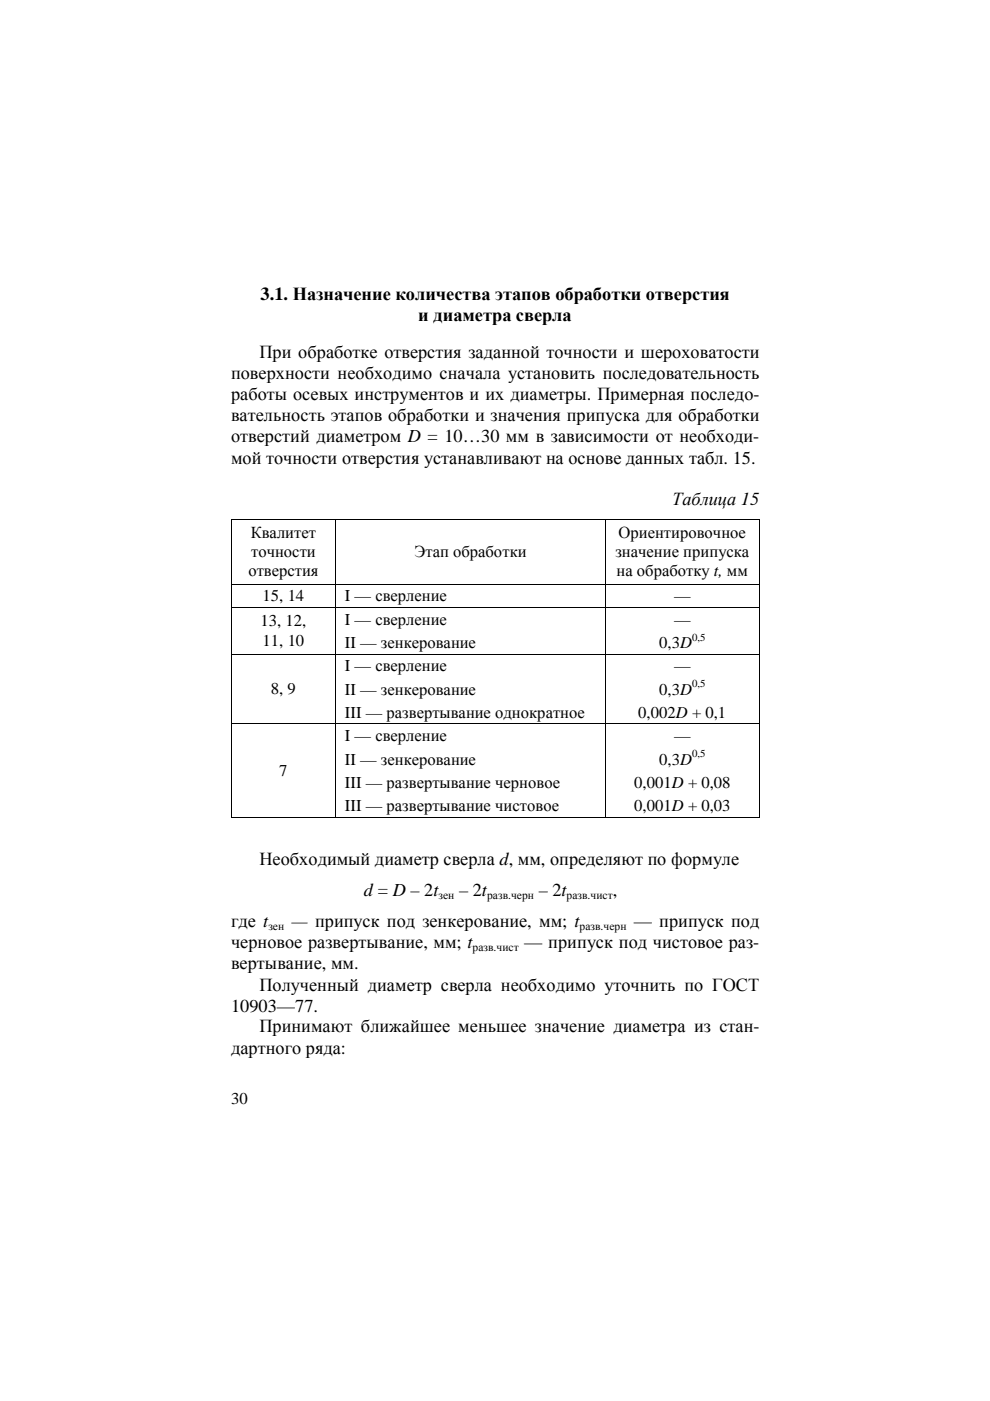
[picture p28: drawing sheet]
<svg xmlns="http://www.w3.org/2000/svg" width="210mm" height="297mm" viewBox="0 0 210 297" stroke-linecap="round" stroke-linejoin="round" font-family="sans-serif">
<defs><g id="words">
<g font-size="3.9">
<text x="55.2" y="63.6">3.1. Назначение количества этапов обработки отверстия</text>
<text x="88.7" y="68.1">и диаметра сверла</text>
<text x="55" y="76">При обработке отверстия заданной точности и шероховатости</text>
<text x="49" y="80.4">поверхности необходимо сначала установить последовательность</text>
<text x="49" y="84.9">работы осевых инструментов и их диаметры. Примерная последо-</text>
<text x="49" y="89.4">вательность этапов обработки и значения припуска для обработки</text>
<text x="49" y="93.8">отверстий диаметром D = 10…30 мм в зависимости от необходи-</text>
<text x="49" y="98.3">мой точности отверстия устанавливают на основе данных табл. 15.</text>
<text x="142.5" y="107">Таблица 15</text>
<text x="55" y="183.5">Необходимый диаметр сверла d, мм, определяют по формуле</text>
<text x="77.2" y="190">d = D – 2t</text>
<text x="97.3" y="190">– 2t</text>
<text x="114.2" y="190">– 2t</text>
<text x="129.9" y="190">,</text>
<text x="49" y="196.6">где t</text>
<text x="61.8" y="196.6">— припуск под зенкерование, мм; t</text>
<text x="134.4" y="196.6">— припуск под</text>
<text x="49" y="201.1">черновое развертывание, мм; t</text>
<text x="111.2" y="201.1">— припуск под чистовое раз-</text>
<text x="49" y="205.5">вертывание, мм.</text>
<text x="49" y="214.5">10903—77.</text>
<text x="55" y="210">Полученный диаметр сверла необходимо уточнить по ГОСТ</text>
<text x="55" y="218.9">Принимают ближайшее меньшее значение диаметра из стан-</text>
<text x="49" y="223.4">дартного ряда:</text>
</g>
<g font-size="3.5">
<text x="53.2" y="114.1">Квалитет</text>
<text x="53.3" y="118.2">точности</text>
<text x="87.9" y="118.2">Этап обработки</text>
<text x="130.5" y="118.2">значение припуска</text>
<text x="131.1" y="114.1">Ориентировочное</text>
<text x="52.7" y="122.2">отверстия</text>
<text x="130.7" y="122.2">на обработку t, мм</text>
<text x="55.7" y="127.5">15, 14</text>
<text x="73.1" y="127.5">I — сверление</text>
<text x="142.9" y="127.5">—</text>
<text x="55.2" y="132.8">13, 12,</text>
<text x="55.7" y="136.9">11, 10</text>
<text x="73.1" y="132.5">I — сверление</text>
<text x="73.1" y="137.4">II — зенкерование</text>
<text x="139.7" y="137.4">0,3D</text>
<text x="142.9" y="132.5">—</text>
<text x="73.1" y="142.3">I — сверление</text>
<text x="142.9" y="142.3">—</text>
<text x="57.4" y="147.2">8, 9</text>
<text x="73.1" y="147.3">II — зенкерование</text>
<text x="139.7" y="147.3">0,3D</text>
<text x="73.1" y="152.2">III — развертывание однократное</text>
<text x="135.3" y="152.2">0,002D + 0,1</text>
<text x="73.1" y="157.1">I — сверление</text>
<text x="142.9" y="157.1">—</text>
<text x="59.2" y="164.5">7</text>
<text x="73.1" y="162.1">II — зенкерование</text>
<text x="73.1" y="167">III — развертывание черновое</text>
<text x="134.5" y="167">0,001D + 0,08</text>
<text x="139.7" y="162.1">0,3D</text>
<text x="73.1" y="172">III — развертывание чистовое</text>
<text x="134.5" y="172">0,001D + 0,03</text>
<text x="49" y="234.1">30</text>
</g>
<g font-size="2.4">
<text x="93" y="190.6">зен</text>
<text x="103.3" y="190.6">разв.черн</text>
<text x="120.1" y="190.6">разв.чист</text>
<text x="56.9" y="197.1">зен</text>
<text x="122.9" y="197.1">разв.черн</text>
<text x="100.2" y="201.6">разв.чист</text>
</g>
<g font-size="2.3">
<text x="146.7" y="135.8">0,5</text>
<text x="146.7" y="145.7">0,5</text>
<text x="146.7" y="160.5">0,5</text>
</g>
</g></defs>
<g fill="#000">
<path d="M48.9 110.1h.2v.1h-.2zM71.1 110.1h.2v.1h-.2zM128.3 110.1h.1v.1h-.1zM160.9 110.1h.2v.1h-.2zM48.9 123.8h.2v.2h-.2zM48.9 128.7h.2v.2h-.2zM48.9 133.7h.2v.2h-.2zM48.9 138.6h.2v.2h-.2zM71.1 123.8h.2v.2h-.2zM71.1 128.7h.2v.2h-.2zM71.1 133.7h.2v.2h-.2zM71.1 138.6h.2v.2h-.2z"/>
<path d="M128.3 123.8h.1v.2h-.1zM128.3 128.7h.1v.2h-.1zM128.3 133.7h.1v.2h-.1zM128.3 138.6h.1v.2h-.1zM160.9 123.8h.2v.2h-.2zM160.9 128.7h.2v.2h-.2zM160.9 133.7h.2v.2h-.2zM160.9 138.6h.2v.2h-.2zM48.9 143.6h.2v.1h-.2zM48.9 148.5h.2v.2h-.2zM48.9 153.4h.2v.2h-.2zM48.9 158.4h.2v.1h-.2z"/>
<path d="M71.1 143.6h.2v.1h-.2zM71.1 148.5h.2v.2h-.2zM71.1 153.4h.2v.2h-.2zM71.1 158.4h.2v.1h-.2zM128.3 143.6h.1v.1h-.1zM128.3 148.5h.1v.2h-.1zM128.3 153.4h.1v.2h-.1zM128.3 158.4h.1v.1h-.1zM160.9 143.6h.2v.1h-.2zM160.9 148.5h.2v.2h-.2zM160.9 153.4h.2v.2h-.2zM160.9 158.4h.2v.1h-.2z"/>
<path d="M48.9 163.3h.2v.2h-.2zM48.9 168.2h.2v.2h-.2zM48.9 173.2h.2v.2h-.2zM71.1 163.3h.2v.2h-.2zM71.1 168.2h.2v.2h-.2zM71.1 173.2h.2v.2h-.2zM128.3 163.3h.1v.2h-.1zM128.3 168.2h.1v.2h-.1zM128.3 173.2h.1v.2h-.1zM160.9 163.3h.2v.2h-.2zM160.9 168.2h.2v.2h-.2zM160.9 173.2h.2v.2h-.2z"/>
</g>
<g fill="none" stroke="#000" stroke-width=".21">
<path d="M49 110.2v13.6M49.1 110.2h22M71.2 110.2v13.6M71.3 110.2h57M128.4 110.2v13.6M128.4 110.2h32.5M161 110.2v13.6M49 124v4.7M49 128.9v4.8M49 133.9v4.7M49 138.8v4.8M49.1 123.9h22"/>
<path d="M49.1 128.8h22M49.1 138.7h22M71.2 124v4.7M71.2 128.9v4.8M71.2 133.9v4.7M71.2 138.8v4.8M71.3 123.9h57M71.3 128.8h57M71.3 138.7h57M128.4 124v4.7M128.4 128.9v4.8M128.4 133.9v4.7"/>
<path d="M128.4 138.8v4.8M128.4 123.9h32.5M128.4 128.8h32.5M128.4 138.7h32.5M161 124v4.7M161 128.9v4.8M161 133.9v4.7M161 138.8v4.8M49 143.7v4.8M49 148.7v4.7M49 153.6v4.8M49 158.5v4.8"/>
<path d="M49.1 153.5h22M71.2 143.7v4.8M71.2 148.7v4.7M71.2 153.6v4.8M71.2 158.5v4.8M71.3 153.5h57M128.4 143.7v4.8M128.4 148.7v4.7M128.4 153.6v4.8M128.4 158.5v4.8M128.4 153.5h32.5M161 143.7v4.8"/>
<path d="M161 148.7v4.7M161 153.6v4.8M161 158.5v4.8M49 163.5v4.7M49 168.4v4.8M49.1 173.3h22M71.2 163.5v4.7M71.2 168.4v4.8M71.3 173.3h57M128.4 163.5v4.7M128.4 168.4v4.8M128.4 173.3h32.5"/>
<path d="M161 163.5v4.7M161 168.4v4.8"/>
</g>
<use href="#words"/>
</svg>
